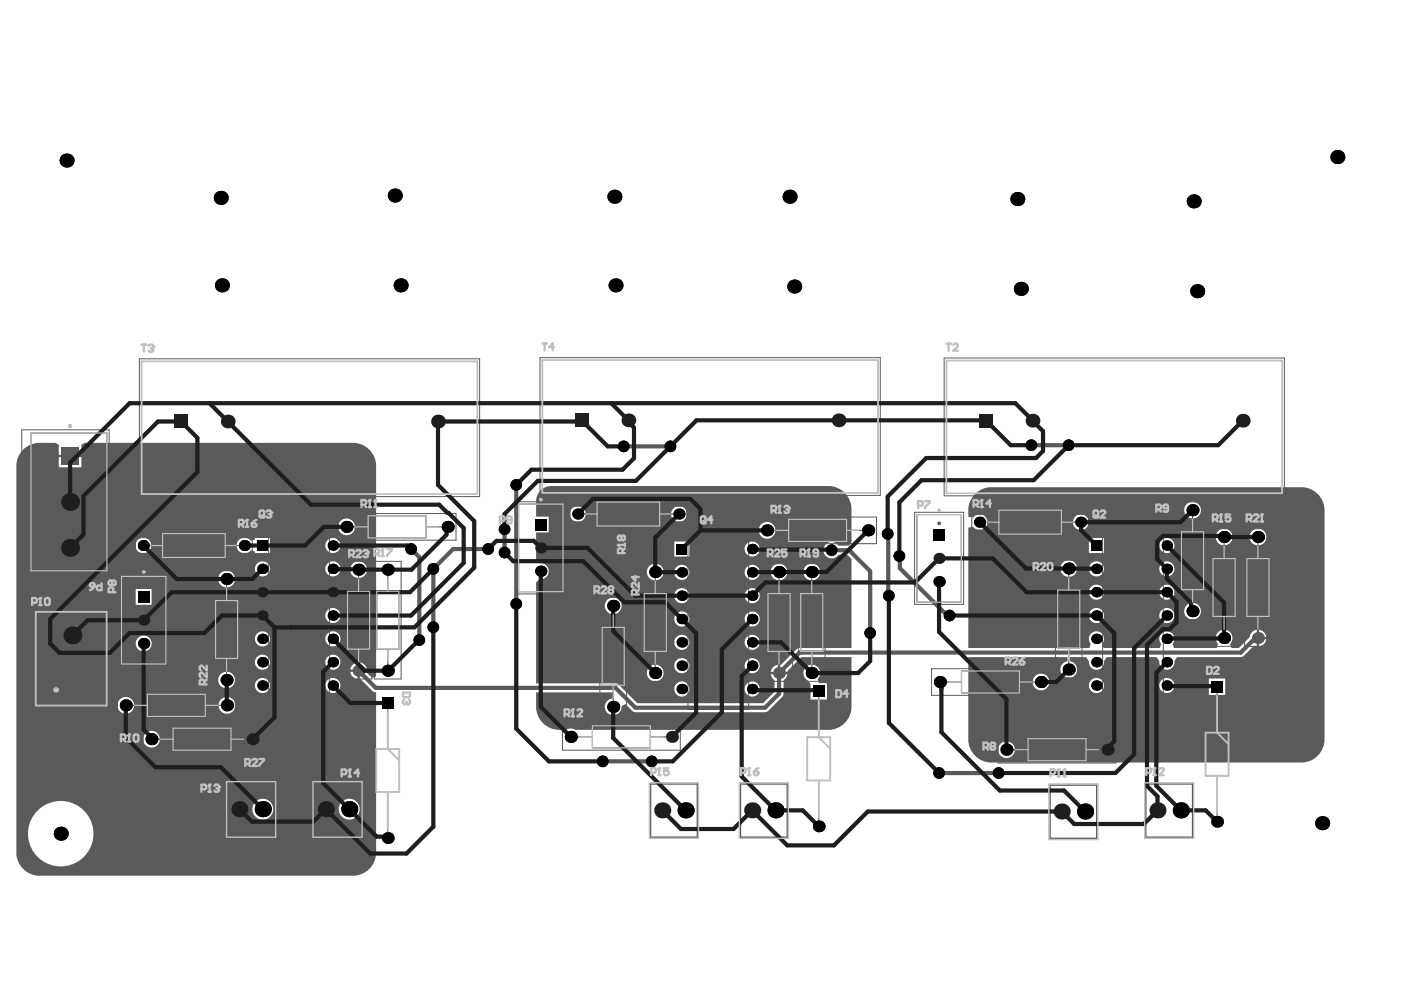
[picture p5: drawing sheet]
<svg xmlns="http://www.w3.org/2000/svg" width="297mm" height="210mm" viewBox="0 0 297 210" stroke-linecap="round" stroke-linejoin="round" font-family="sans-serif">
<path d="M7.3 129.4h15.6v20.5h-15.6z" fill="#5a5a5a"/>
<g fill="none" stroke="#5a5a5a" stroke-width=".21">
<path d="M29.6 76.1h72.1v29.2h-72.1zM114.5 75.8h72.1v29.2h-72.1zM200.2 75.9h72.1v29.2h-72.1zM4.6 91.1h18.5v31.5h-18.5zM28.7 114h5.3v-1.4h14.2v1.4h5.3v3.3h-5.3v1.4h-14.2v-1.4h-5.3zM57 111.3h12.8v38.4h-12.8zM59.4 111.3l-2.4 2.5M71.7 108.9h25v5.6h-25zM73.2 119h5.7v25h-5.7zM79.4 119h5.6v25h-5.6zM109.5 106.4h10.4v19.5h-10.4zM120.8 107.3h5.3v-1.3h14.2v1.3h5.3v3.3h-5.3v1.4h-14.2v-1.4h-5.3z"/>
<path d="M136.1 119.5h5.7v25h-5.7zM145.9 112.1h12.8v38.3h-12.8zM148.3 112.1l-2.4 2.4M160.9 109.6h24.9v5.7h-24.9zM162.3 119.5h5.7v25h-5.7zM169.3 119.5h5.6v25h-5.6zM193.9 108.6h10.4v19.6h-10.4zM206 109.1h5.3v-1.4h14.2v1.4h5.3v3.3h-5.3v1.3h-14.2v-1.3h-5.3zM223.8 118.8h5.6v24.9h-5.6zM233.8 111.3h12.8v38.4h-12.8zM236.3 111.3l-2.5 2.5M250 106.4h5.7v25h-5.7z"/>
<path d="M256.7 112.1h5.7v24.9h-5.7zM263.9 112.1h5.6v24.9h-5.6zM7.8 129.9h14.6v19.5h-14.6zM25.3 121.7h10.4v19.6h-10.4zM45.2 121h5.7v24.9h-5.7zM127.2 126.7h5.6v24.9h-5.6zM24.9 146.7h25v5.7h-25zM30.4 153.9h24.9v5.7h-24.9zM79.8 158.8h4.9v9.2h-4.9zM82.2 149.1v9.7l2.5 2.4M119.3 153.4h24.9v5.7h-24.9zM171.2 156.3h4.8v9.2h-4.8z"/>
<path d="M173.6 146.6v9.7l2.4 2.5M197.5 141.8h25v5.6h-25zM211.6 156.1h25v5.7h-25zM255.6 155.3h4.9v9.2h-4.9zM258 145.6v9.7l2.5 2.5M82.2 168v9.7M173.6 165.5v9.7M258 164.5v9.7"/>
</g>
<g fill="none" stroke="#5a5a5a" stroke-width=".25">
<path d="M6.6 91.8h16.1v29.2h-16.1zM31.6 115.7h2.9M34.5 113.1h13.2v5.1h-13.2zM47.7 115.7h3M73.5 111.7h4.6M78.1 109.4h12.2v4.6h-12.2zM90.3 111.7h4.6M110 106.9h9.4v18.5h-9.4zM123.7 109h2.9M126.6 106.5h13.3v5h-13.3zM139.9 109h2.9M162.6 112.4h4.6"/>
<path d="M167.2 110.1h12.3v4.7h-12.3zM179.5 112.4h4.6M194.4 109.1h9.4v18.6h-9.4zM208.9 110.7h2.9M211.8 108.2h13.2v5h-13.2zM225 110.7h3M250.5 112.7h4.7v12.3h-4.7zM252.8 108.2v4.5M257.2 118.4h4.7v12.3h-4.7zM259.5 113.9v4.5M264.4 118.4h4.6v12.3h-4.6zM266.7 113.9v4.5"/>
<path d="M25.8 122.2h9.4v18.6h-9.4zM45.7 127.3h4.7v12.3h-4.7zM48 122.8v4.5M48 139.6v4.6M73.7 125.4h4.7v12.2h-4.7zM76 120.8v4.6M76 137.6v4.6M79.9 125.4h4.7v12.2h-4.7zM82.2 120.8v4.6M82.2 137.6v4.6M127.7 133h4.7v12.3h-4.7zM130 128.5v4.5"/>
<path d="M136.6 125.9h4.7v12.2h-4.7zM138.9 121.3v4.6M138.9 138.1v4.6M162.8 125.9h4.7v12.2h-4.7zM165.2 121.3v4.6M165.2 138.1v4.6M169.8 125.9h4.6v12.2h-4.6zM172.1 121.3v4.6M172.1 138.1v4.6M224.3 125.1h4.6v12.3h-4.6zM226.6 120.5v4.6M226.6 137.4v4.6"/>
<path d="M252.8 125v4.6M259.5 130.7v4.6M266.7 130.7v4.6M26.7 149.6h4.6M31.3 147.2h12.2v4.7h-12.2zM32.1 156.7h4.6M36.7 154.4h12.3v4.7h-12.3zM43.5 149.6h4.6M49 156.7h4.6M121 156.2h4.6M125.6 153.9h12.3v4.7h-12.3zM130 145.3v4.6"/>
<path d="M137.9 156.2h4.6M199.3 144.6h4.6M203.9 142.3h12.2v4.6h-12.2zM213.4 159h4.6M216.1 144.6h4.6M218 156.6h12.3v4.7h-12.3zM230.3 159h4.5"/>
</g>
<path d="M48.3 166h9.9v11.3h-9.9zM66.6 166h9.9v11.3h-9.9zM137.9 166.2h9.9v11.3h-9.9zM157 166.2h9.9v11.3h-9.9zM222.6 166.5h9.9v11.3h-9.9zM242.9 166.2h9.9v11.3h-9.9z" fill="none" stroke="#5a5a5a" stroke-width=".3"/>
<g fill="none" stroke="#5a5a5a" stroke-width=".39">
<circle cx="14.9" cy="90.4" r=".2"/>
<circle cx="114.7" cy="108.7" r=".2"/>
<circle cx="199.1" cy="111" r=".2"/>
<circle cx="30.5" cy="124.1" r=".2"/>
</g>
<g fill="#5a5a5a">
<path d="M206.4 105.1a5 5 0 0 1 3.4-1.8h66.6a4.9 4.9 0 0 1 4.4 4.9v48.5a4.9 4.9 0 0 1-4.4 5h-66.6a4.9 4.9 0 0 1-4.5-5v-17.4h21l.1 .9a1.78 1.78 0 0 0-1.3 2.7 1.78 1.78 0 0 0 3 0 1.78 1.78 0 0 0-1.3-2.7l.1-.9h3.3a1.9 1.9 0 0 1 .8 1.7 1.61 1.61 0 0 0 1.9 1 1.61 1.61 0 0 0 1.2-1.8l.6-.9h10.4a1.9 1.9 0 0 1 .8 1.7 1.61 1.61 0 0 0 1.9 1 1.61 1.61 0 0 0 1.2-1.8l.6-.9 13.8-.1 2.5-2.3 .6 .1v-3.5a1.75 1.75 0 0 0-1.6 1.7l-2.2 2.2h-1.6l-.3-.9a1.78 1.78 0 0 0 0-2.5 1.78 1.78 0 0 0-2.5 0 1.78 1.78 0 0 0 0 2.5l-.4 .9h-9l-.3-.9a1.6 1.6 0 0 0-.1-2.2 1.6 1.6 0 0 0-2.2 0 1.6 1.6 0 0 0-.1 2.2l-.3 .9h-11.9l-.3-.9a1.6 1.6 0 0 0-.1-2.2 1.6 1.6 0 0 0-2.2 0 1.6 1.6 0 0 0-.1 2.2l-.3 .9h-25.7v-25.5l1.1-.2a1.68 1.68 0 0 0 2.4 .3 1.68 1.68 0 0 0 0-2.5 1.68 1.68 0 0 0-2.4 .2l-1-.1a5.3 5.3 0 0 1 1-4.5zM251.1 108.2a1.78 1.78 0 0 0 3.5 0 1.78 1.78 0 0 0-3.5 0zM227.5 110.7a1.68 1.68 0 0 0 3.3 0 1.68 1.68 0 0 0-3.3 0zM264.9 113.9a1.8 1.8 0 0 0 3.6 0 1.8 1.8 0 0 0-3.6 0zM257.7 113.9a1.8 1.8 0 0 0 3.6 0 1.8 1.8 0 0 0-3.6 0zM245.8 115.7a1.61 1.61 0 0 0 3.2 0 1.61 1.61 0 0 0-3.2 0zM230.9 114.1v3.2h3.2v-3.2zM245.8 120.6a1.61 1.61 0 0 0 3.2 0 1.61 1.61 0 0 0-3.2 0zM230.9 120.6a1.61 1.61 0 0 0 3.2 0 1.61 1.61 0 0 0-3.2 0zM224.8 120.5a1.8 1.8 0 0 0 3.6 0 1.8 1.8 0 0 0-3.6 0zM245.8 125.6a1.61 1.61 0 0 0 3.2 0 1.61 1.61 0 0 0-3.2 0zM230.9 125.6a1.61 1.61 0 0 0 3.2 0 1.61 1.61 0 0 0-3.2 0zM251.1 129.6a1.78 1.78 0 0 0 3.5 0 1.78 1.78 0 0 0-3.5 0zM245.8 130.5a1.61 1.61 0 0 0 3.2 0 1.61 1.61 0 0 0-3.2 0zM230.9 130.5a1.61 1.61 0 0 0 3.2 0 1.61 1.61 0 0 0-3.2 0zM267 133.5v1.5h1.5a1.78 1.78 0 0 0-1.5-1.5zM267 135.5v1.5a1.77 1.77 0 0 0 1.5-1.5zM218.9 144.6a1.8 1.8 0 0 0 3.6 0 1.8 1.8 0 0 0-3.6 0zM245.8 145.3a1.61 1.61 0 0 0 3.2 0 1.61 1.61 0 0 0-3.2 0zM230.9 145.3a1.61 1.61 0 0 0 3.2 0 1.61 1.61 0 0 0-3.2 0zM256.3 143.9v3.4h3.5v-3.4zM211.6 159a1.8 1.8 0 0 0 3.6 0 1.8 1.8 0 0 0-3.6 0z"/>
<path d="M114.4 104.2a3.2 3.2 0 0 1 2.2-1.1h59.5a4.9 4.9 0 0 1 4.4 4.9v6.9l-.5 .8h-2.2a1.74 1.74 0 0 0-2.6-.4 1.74 1.74 0 0 0 0 2.7 1.74 1.74 0 0 0 2.6-.4h1.8l.9 .9v18.9l-11.3 .1-3.6 3.5-.2-.1v1.6h1.5v-.2l3-3h10.6v10.5a4.9 4.9 0 0 1-4.4 4.9h-54.1a1.71 1.71 0 0 0-1.9 0 5.2 5.2 0 0 1-6.4-4.4v-3.5h16.2l.4 .5-.5 .8a1.78 1.78 0 0 0-1.6 2 1.78 1.78 0 0 0 2 1.6 1.78 1.78 0 0 0 1.6-2l.8-.4 1.4 1.4 .7 .3h27.5l.7-.3 3.2-3.3v-3.2a1.69 1.69 0 0 0 .8-1.2h-3.5a1.69 1.69 0 0 0 .8 1.2v2.5l-2.4 2.4h-26.7l-3.9-3.9-.7-.3h-16.8v-21.5l.7-.6a1.7 1.7 0 0 0 2-1.7 1.7 1.7 0 0 0-2-1.7l-.7-.6v-5.9h2.6v-3.4h-2.6v-3.6l.1-.6zM142.3 109a1.68 1.68 0 0 0 3.3 0 1.68 1.68 0 0 0-3.3 0zM120.8 109a1.7 1.7 0 0 0 3.4 0 1.7 1.7 0 0 0-3.4 0zM160.8 112.5a1.8 1.8 0 0 0 3.6 0 1.8 1.8 0 0 0-3.6 0zM157.9 116.4a1.61 1.61 0 0 0 3.2 0 1.61 1.61 0 0 0-3.2 0zM143 114.8v3.2h3.2v-3.2zM157.9 121.4a1.61 1.61 0 0 0 3.2 0 1.61 1.61 0 0 0-3.2 0zM142.9 121.4a1.65 1.65 0 0 0 3.3 0 1.65 1.65 0 0 0-3.3 0zM170.3 121.3a1.8 1.8 0 0 0 3.6 0 1.8 1.8 0 0 0-3.6 0zM163.4 121.3a1.8 1.8 0 0 0 3.6 0 1.8 1.8 0 0 0-3.6 0zM137.1 121.3a1.8 1.8 0 0 0 3.6 0 1.8 1.8 0 0 0-3.6 0zM157.9 126.3a1.61 1.61 0 0 0 3.2 0 1.61 1.61 0 0 0-3.2 0zM142.9 126.3a1.65 1.65 0 0 0 3.3 0 1.65 1.65 0 0 0-3.3 0zM128.2 128.5a1.8 1.8 0 0 0 3.6 0 1.8 1.8 0 0 0-3.6 0zM157.9 131.2a1.61 1.61 0 0 0 3.2 0 1.61 1.61 0 0 0-3.2 0zM142.9 131.2a1.65 1.65 0 0 0 3.3 0 1.65 1.65 0 0 0-3.3 0zM157.9 136.2a1.61 1.61 0 0 0 3.2 0 1.61 1.61 0 0 0-3.2 0zM142.9 136.2a1.65 1.65 0 0 0 3.3 0 1.65 1.65 0 0 0-3.3 0zM163.8 141.6l-.4 .9h1.5v-1.6l-.8 .4zM157.9 141.1a1.61 1.61 0 0 0 3.2 0 1.61 1.61 0 0 0-3.2 0zM142.9 141.1a1.65 1.65 0 0 0 3.3 0 1.65 1.65 0 0 0-3.3 0zM137.1 142.7a1.8 1.8 0 0 0 3.6 0 1.8 1.8 0 0 0-3.6 0zM157.9 146.1a1.61 1.61 0 0 0 3.2 0 1.61 1.61 0 0 0-3.2 0zM142.9 146.1a1.65 1.65 0 0 0 3.3 0 1.65 1.65 0 0 0-3.3 0zM170.7 141.6a1.76 1.76 0 0 0 .5 2.6l.7 .9v3.2h3.4v-3.5h-1.6l-.3-.8a1.78 1.78 0 0 0-.1-2.6 1.78 1.78 0 0 0-2.6 .2z"/>
<path d="M4.6 95.7a5 5 0 0 1 3.3-1.8h3.8l.8 .4v2.1h4.8v-2.1l.7-.4h57.3a4.9 4.9 0 0 1 4.4 4.9v44.6l-.8 .3-1.1-1.1v-.1h-1.5v1.5l.1-.1 2.6 2.6 .7 .3v33.9a4.9 4.9 0 0 1-4.4 5h-67.4a4.9 4.9 0 0 1-4.4-5v-81.9a4.7 4.7 0 0 1 1.1-3.1zM15.1 96.9v2.2h2.2v-2.2zM12.5 96.9v2.2h2.1v-2.2zM71.7 111.7a1.8 1.8 0 0 0 3.6 0 1.8 1.8 0 0 0-3.6 0zM69 115.7a1.61 1.61 0 0 0 3.2 0 1.61 1.61 0 0 0-3.2 0zM50.5 114.6a1.68 1.68 0 0 0 .3 2.4 1.68 1.68 0 0 0 2.4-.3l.9 .2v.4h3.2v-3.2h-3.2v.3l-.9 .2a1.68 1.68 0 0 0-2.7 0zM28.7 115.7a1.7 1.7 0 0 0 3.4 0 1.7 1.7 0 0 0-3.4 0zM69 120.6a1.61 1.61 0 0 0 3.2 0 1.61 1.61 0 0 0-3.2 0zM54 120.6a1.65 1.65 0 0 0 3.3 0 1.65 1.65 0 0 0-3.3 0zM74.2 120.8a1.8 1.8 0 0 0 3.6 0 1.8 1.8 0 0 0-3.6 0zM46.3 122.8a1.78 1.78 0 0 0 3.5 0 1.78 1.78 0 0 0-3.5 0zM28.8 124.9v3.3h3.3v-3.3zM69 130.5a1.61 1.61 0 0 0 3.2 0 1.61 1.61 0 0 0-3.2 0zM69 135.5a1.61 1.61 0 0 0 3.2 0 1.61 1.61 0 0 0-3.2 0zM54 135.5a1.65 1.65 0 0 0 3.3 0 1.65 1.65 0 0 0-3.3 0zM28.8 136.4a1.7 1.7 0 0 0 3.4 0 1.7 1.7 0 0 0-3.4 0zM76.3 140.4v1.6h1.5a1.78 1.78 0 0 0-1.5-1.6zM74.9 140.8l-.3 .3-.3 .9h1.5v-1.6zM69 140.4a1.61 1.61 0 0 0 3.2 0 1.61 1.61 0 0 0-3.2 0zM54 140.4a1.65 1.65 0 0 0 3.3 0 1.65 1.65 0 0 0-3.3 0zM74.3 142.5a1.78 1.78 0 0 0 1.5 1.5v-1.5zM15.6 142.2v2.2h2.2a2.38 2.38 0 0 0-2.2-2.2zM13.4 143.1l-.4 1.3h2.1v-2.2a2.35 2.35 0 0 0-1.7 .9zM46.3 144.2a1.78 1.78 0 0 0 3.5 0 1.78 1.78 0 0 0-3.5 0zM69 145.3a1.61 1.61 0 0 0 3.2 0 1.61 1.61 0 0 0-3.2 0zM54 145.3a1.65 1.65 0 0 0 3.3 0 1.65 1.65 0 0 0-3.3 0zM15.6 144.9v2.1a2.38 2.38 0 0 0 2.2-2.1zM13 144.9a2.38 2.38 0 0 0 2.1 2.1v-2.1zM46.3 149.6a1.8 1.8 0 0 0 3.6 0 1.8 1.8 0 0 0-3.6 0zM24.9 149.6a1.8 1.8 0 0 0 3.6 0 1.8 1.8 0 0 0-3.6 0zM30.3 156.7a1.8 1.8 0 0 0 3.6 0 1.8 1.8 0 0 0-3.6 0zM71.8 171.6a2.25 2.25 0 0 0 4.5 0 2.25 2.25 0 0 0-4.5 0zM53.5 171.6a2.22 2.22 0 0 0 4.4 0 2.22 2.22 0 0 0-4.4 0zM5.9 176.8a7 7 0 0 0 13.9 0 7 7 0 0 0-13.9 0z"/>
</g>
<path d="M132.2 94.6h9.9M218.7 94.4h7.9M87.2 116.4l1.7 1.7v17.6M103.5 116.4h-7.4l-4.2 4.2v12.4M107 112.2v4.9M109.5 102.8v25.2M176.3 116.7h3.7l4.5 4.4v13.1M188.2 113.2l.1 .1v12.9l.2 .1M190.7 117.9l.1 2.6 10 10M266.7 135.3h-.4l-3.2 3.1h-93.6l-4.3 4.3v4.4l-3 2.9h-27.5l-4.2-4.2h-50.8l-3.7-3.6M127.8 161.4h10.4M199.1 163.9h12.6" fill="none" stroke="#5a5a5a" stroke-width=".89"/>
<g fill="#000">
<circle cx="14.1" cy="34" r="1.48"/>
<circle cx="283.5" cy="33.3" r="1.48"/>
<circle cx="46.8" cy="42" r="1.48"/>
<circle cx="83.7" cy="41.5" r="1.48"/>
<circle cx="130.3" cy="41.7" r="1.48"/>
<circle cx="167.4" cy="41.7" r="1.48"/>
<circle cx="215.7" cy="42.2" r="1.48"/>
<circle cx="253.1" cy="42.7" r="1.48"/>
<circle cx="47.1" cy="60.5" r="1.48"/>
<circle cx="84.9" cy="60.5" r="1.48"/>
<circle cx="130.5" cy="60.5" r="1.48"/>
<circle cx="168.4" cy="60.8" r="1.48"/>
<circle cx="216.4" cy="61.2" r="1.48"/>
<circle cx="253.8" cy="61.7" r="1.48"/>
<circle cx="132.2" cy="94.6" r="1.24"/>
<circle cx="142.1" cy="94.6" r="1.24"/>
<circle cx="218.7" cy="94.4" r="1.24"/>
<circle cx="226.6" cy="94.4" r="1.24"/>
<circle cx="30.4" cy="115.7" r="1.17"/>
<circle cx="51.8" cy="115.7" r="1.17"/>
<circle cx="70.6" cy="115.7" r="1.1"/>
<circle cx="73.5" cy="111.7" r="1.27"/>
<circle cx="87.2" cy="116.4" r="1.24"/>
<circle cx="94.9" cy="111.7" r="1.27"/>
<circle cx="103.5" cy="116.4" r="1.24"/>
<circle cx="107" cy="112.2" r="1.24"/>
<circle cx="107" cy="117.1" r="1.24"/>
<circle cx="109.5" cy="102.8" r="1.24"/>
<circle cx="122.5" cy="109" r="1.17"/>
<circle cx="144" cy="109" r="1.17"/>
<circle cx="159.5" cy="116.4" r="1.1"/>
<circle cx="162.6" cy="112.4" r="1.27"/>
<circle cx="176.3" cy="116.7" r="1.24"/>
<circle cx="184.1" cy="112.4" r="1.27"/>
<circle cx="188.2" cy="113.2" r="1.24"/>
<circle cx="190.7" cy="117.9" r="1.24"/>
<circle cx="207.7" cy="110.7" r="1.17"/>
<circle cx="229.1" cy="110.7" r="1.17"/>
<circle cx="247.4" cy="115.7" r="1.1"/>
<circle cx="252.8" cy="108.2" r="1.27"/>
<circle cx="259.5" cy="113.9" r="1.27"/>
<circle cx="266.7" cy="113.9" r="1.27"/>
<circle cx="30.5" cy="136.4" r="1.19"/>
<circle cx="48" cy="122.8" r="1.27"/>
<circle cx="55.7" cy="120.6" r="1.1"/>
<circle cx="55.7" cy="135.5" r="1.1"/>
<circle cx="70.6" cy="135.5" r="1.1"/>
<circle cx="70.6" cy="120.6" r="1.1"/>
<circle cx="70.6" cy="130.5" r="1.1"/>
<circle cx="76" cy="120.8" r="1.27"/>
<circle cx="82.2" cy="120.8" r="1.27"/>
<circle cx="88.9" cy="135.7" r="1.24"/>
<circle cx="91.9" cy="133" r="1.24"/>
<circle cx="91.9" cy="120.6" r="1.24"/>
<circle cx="109.5" cy="128" r="1.24"/>
<circle cx="114.7" cy="121.1" r="1.19"/>
<circle cx="130" cy="128.5" r="1.27"/>
<circle cx="138.9" cy="121.3" r="1.27"/>
<circle cx="144.6" cy="136.2" r="1.1"/>
<circle cx="144.6" cy="131.2" r="1.1"/>
<circle cx="144.6" cy="121.4" r="1.1"/>
<circle cx="144.6" cy="126.3" r="1.1"/>
<circle cx="159.5" cy="136.2" r="1.1"/>
<circle cx="159.5" cy="131.2" r="1.1"/>
<circle cx="159.5" cy="121.4" r="1.1"/>
<circle cx="159.5" cy="126.3" r="1.1"/>
<circle cx="165.2" cy="121.3" r="1.27"/>
<circle cx="172.1" cy="121.3" r="1.27"/>
<circle cx="184.5" cy="134.2" r="1.24"/>
<circle cx="188.5" cy="126.3" r="1.24"/>
<circle cx="199.1" cy="123.3" r="1.19"/>
<circle cx="201.3" cy="130.5" r="1.24"/>
<circle cx="226.6" cy="120.5" r="1.27"/>
<circle cx="232.5" cy="125.6" r="1.1"/>
<circle cx="232.5" cy="135.5" r="1.1"/>
<circle cx="232.5" cy="130.5" r="1.1"/>
<circle cx="232.5" cy="120.6" r="1.1"/>
<circle cx="247.4" cy="125.6" r="1.1"/>
<circle cx="247.4" cy="130.5" r="1.1"/>
<circle cx="247.4" cy="120.6" r="1.1"/>
<circle cx="247.4" cy="135.5" r="1.1"/>
<circle cx="252.8" cy="129.6" r="1.27"/>
<circle cx="259.5" cy="135.3" r="1.27"/>
<circle cx="26.7" cy="149.6" r="1.27"/>
<circle cx="32.1" cy="156.7" r="1.27"/>
<circle cx="48" cy="144.2" r="1.27"/>
<circle cx="48.1" cy="149.6" r="1.27"/>
<circle cx="55.7" cy="140.4" r="1.1"/>
<circle cx="55.7" cy="145.3" r="1.1"/>
<circle cx="70.6" cy="145.3" r="1.1"/>
<circle cx="70.6" cy="140.4" r="1.1"/>
<circle cx="82.2" cy="142.2" r="1.27"/>
<circle cx="121" cy="156.2" r="1.27"/>
<circle cx="130" cy="149.9" r="1.27"/>
<circle cx="138.9" cy="142.7" r="1.27"/>
<circle cx="144.6" cy="146.1" r="1.1"/>
<circle cx="144.6" cy="141.1" r="1.1"/>
<circle cx="159.5" cy="146.1" r="1.1"/>
<circle cx="159.5" cy="141.1" r="1.1"/>
<circle cx="172.1" cy="142.7" r="1.27"/>
<circle cx="199.3" cy="144.6" r="1.27"/>
<circle cx="213.4" cy="159" r="1.27"/>
<circle cx="220.7" cy="144.6" r="1.27"/>
<circle cx="226.6" cy="142" r="1.27"/>
<circle cx="232.5" cy="140.4" r="1.1"/>
<circle cx="232.5" cy="145.3" r="1.1"/>
<circle cx="247.4" cy="140.4" r="1.1"/>
<circle cx="247.4" cy="145.3" r="1.1"/>
<circle cx="12.9" cy="176.8" r="1.48"/>
<circle cx="55.7" cy="171.6" r="1.71"/>
<circle cx="74" cy="171.6" r="1.71"/>
<circle cx="82.2" cy="177.7" r="1.24"/>
<circle cx="127.8" cy="161.4" r="1.24"/>
<circle cx="138.2" cy="161.4" r="1.24"/>
<circle cx="145.4" cy="171.8" r="1.71"/>
<circle cx="164.4" cy="171.8" r="1.71"/>
<circle cx="173.6" cy="175.2" r="1.24"/>
<circle cx="199.1" cy="163.9" r="1.24"/>
<circle cx="211.7" cy="163.9" r="1.24"/>
<circle cx="230.1" cy="172.1" r="1.71"/>
<circle cx="250.4" cy="171.8" r="1.71"/>
<circle cx="258" cy="174.2" r="1.24"/>
<circle cx="280.3" cy="174.5" r="1.48"/>
</g>
<g fill="#000">
<path d="M54.6 114.6h2.2v2.2h-2.2z" fill-rule="evenodd"/>
<path d="M113.5 110h2.3v2.4h-2.3z" fill-rule="evenodd"/>
<path d="M143.5 115.3h2.2v2.2h-2.2z" fill-rule="evenodd"/>
<path d="M197.9 112.3h2.4v2.3h-2.4z" fill-rule="evenodd"/>
<path d="M231.4 114.6h2.2v2.2h-2.2z" fill-rule="evenodd"/>
<path d="M29.3 125.4h2.3v2.3h-2.3z" fill-rule="evenodd"/>
<path d="M81 147.8h2.5v2.5h-2.5z" fill-rule="evenodd"/>
<path d="M172.4 145.3h2.4v2.5h-2.4z" fill-rule="evenodd"/>
<path d="M256.8 144.4h2.5v2.4h-2.5z" fill-rule="evenodd"/>
</g>
<g fill="#5a5a5a">
<circle cx="76" cy="142.2" r="1.27"/>
<circle cx="165.2" cy="142.7" r="1.27"/>
<circle cx="266.7" cy="135.3" r="1.27"/>
<circle cx="15.4" cy="144.6" r="1.9"/>
</g>
<path d="M13 94.8h3.8v3.8h-3.8z" fill-rule="evenodd" fill="#5a5a5a"/>
<g fill="none" stroke="#1e1e1e" stroke-width=".89">
<path d="M44.4 85.5l21.6 21.5h27.1l1.7 1.7h.3l3.2 3.3v7.3l-11.2 11.2h-16.5M129.6 85.5l3.6 3.6v.4l1.2 1.2v6.5l-2.4 2.4h-19.3l-3.2 3.2M132.2 94.6h-3.3l-5.6-5.5-.2 .3h-30.2v13.4l7.6 7.7v9.9l-12.6 12.6h-29.7M218.2 94.4h-3.9l-5.3-5.3h-61.3l-12.9 12.9h-20.8l-7 7v3.2M218.9 89.1l-3.6-3.6h-187.8l-12.6 12.6v8.3M218.9 89.2l2.2 2.2v4.2l-1.4 1.5h-23.3l-8.2 8.2v7.9M263.5 89.2l-5.2 5.2h-31.7l-7.4 7.4h-23.8l-4.7 4.7v11.4M14.9 116.2l2.8-2.9v-8.1l15.8-15.8h4.9l3.5 3.4v7.3l-31.3 31.1v5.2l2 2h10.7l4.2-4.2h15.8l3.8-3.7h8.6l2.5 2.5M30.4 115.7l7.1 7.1h16l2.2-2.2M70.6 115.7h15.8l.8 .7M73.5 111.7h-4.9l-3.9 4h-12.9M94.9 111.7l-.2 .3v1.4l-7.5 7.4h-11.2l-5.4-.2"/>
<path d="M103.5 116.4l1.7-1.7h8l1.5 1.5h9.9l10.1 10.1h24.8l2.8-2.8h31.7l5.1-5.1h11.4l7.2 7.2h29.7l2 2v4.3l-1.5 1.5h-1.4l-3.3 3.4v29.8l2.2 2.2v3l-2.9 2.9h-14.7l-2.7-2.6h-41.1l-7.2 7.1h-9.9l-7.4-7.4-4 4h-11.1l-4-4M107 117.1l1.8 1.9h14.9l8.7 8.7h8.6l6.6 6.6v16.8l-5.1 5.1M122.5 109l3.2-3.2h20.7l2.1 2.1v4.5M144 109l-5.1 5v7.3h5.6M148.5 112.4h14.1M148.5 112.4l-3.9 4M159.5 116.4l.1 .1h16.6l.1 .2M184.1 112.4l-8.9 8.9-15.7 .1M207.7 110.7l9.8 9.8 15 .1M247.4 115.7l12.1 12.1-.1 7.6-12 .1M252.8 108.2l-2.5 2.5h-21.2l.1 1.7 3.3 3.3M266.7 113.9h-7.2l-.2-.3h-12.8l-1.2 1.2v3.8l2.1 2v2.1l5.1 5.1v1.5l.3 .3"/>
<path d="M30.5 136.4v18.3l1.6 1.6v.4M58.2 133v19.1l-4.6 4.6M70.6 135.5l6.7 6.7h5l6.6-6.5M91.9 120.6l-5 5h-50.5l-5.9 5.9h-11.9l-3.2 3.2M91.9 133v42.3l-5.7 5.7h-7.7l-9.4-9.4-2.7 2.6h-13l-2.6-2.6M109.5 128v26.5l6.9 6.9h11.4M114.7 121.1v28.8l6.3 6.3M130 128.5v5.3l8.9 8.9M144.5 121.3l.1 .1M159.5 131.2l-6.5 6.5v13.3l-10.4 10.4h-4.4M159.8 126l.1 .1M184.5 134.2v6l-2.6 2.5h-9.8l-6.5-6.5h-6.1"/>
<path d="M188.5 126.3v27l10.6 10.6M199.1 123.3v10.7l14.3 14.3v10.7M201.3 130.5h31.2l3.7 3.7v23l-1.4 1.4v.4M247.4 130.5l-6.9 6.9v22.5l-4 4h-24.8M26.7 149.6v6.8l6.2 6.3h13.9l8.9 8.9M48 144.2l.1 5.4M70.6 145.3l3.7 3.8h7.9M70.6 140.4l-2.1 2v23.7l11.4 11.3h2l.3 .3M130 149.9v6.6l15.4 15.3M159.5 141.1l-2.2 2.3v21.2l7.1 7.2h5.8l3.4 3.4M159.5 146.1l.2 .2h13.6l.3 .3M199.3 144.6l.3 .3v10.3l12.4 12.4h13.6l4.5 4.5"/>
<path d="M199.6 145.9v.1M226.6 142l-2.7 2.6h-3.2M247.4 145.3l.1 .2h10.4l.1 .1M247.4 140.4l-2.2 2.2v24l5.2 5.2h5.2l2.4 2.4"/>
</g>
<g fill="#000">
<circle cx="14.1" cy="34" r="1.48"/>
<circle cx="283.5" cy="33.3" r="1.48"/>
<circle cx="46.8" cy="42" r="1.48"/>
<circle cx="83.7" cy="41.5" r="1.48"/>
<circle cx="130.3" cy="41.7" r="1.48"/>
<circle cx="167.4" cy="41.7" r="1.48"/>
<circle cx="215.7" cy="42.2" r="1.48"/>
<circle cx="253.1" cy="42.7" r="1.48"/>
<circle cx="47.1" cy="60.5" r="1.48"/>
<circle cx="84.9" cy="60.5" r="1.48"/>
<circle cx="130.5" cy="60.5" r="1.48"/>
<circle cx="168.4" cy="60.8" r="1.48"/>
<circle cx="216.4" cy="61.2" r="1.48"/>
<circle cx="253.8" cy="61.7" r="1.48"/>
<circle cx="132.2" cy="94.6" r="1.24"/>
<circle cx="142.1" cy="94.6" r="1.24"/>
<circle cx="218.7" cy="94.4" r="1.24"/>
<circle cx="226.6" cy="94.4" r="1.24"/>
<circle cx="30.4" cy="115.7" r="1.17"/>
<circle cx="51.8" cy="115.7" r="1.17"/>
<circle cx="70.6" cy="115.7" r="1.1"/>
<circle cx="73.5" cy="111.7" r="1.27"/>
<circle cx="87.2" cy="116.4" r="1.24"/>
<circle cx="94.9" cy="111.7" r="1.27"/>
<circle cx="103.5" cy="116.4" r="1.24"/>
<circle cx="107" cy="112.2" r="1.24"/>
<circle cx="107" cy="117.1" r="1.24"/>
<circle cx="109.5" cy="102.8" r="1.24"/>
<circle cx="122.5" cy="109" r="1.17"/>
<circle cx="144" cy="109" r="1.17"/>
<circle cx="159.5" cy="116.4" r="1.1"/>
<circle cx="162.6" cy="112.4" r="1.27"/>
<circle cx="176.3" cy="116.7" r="1.24"/>
<circle cx="184.1" cy="112.4" r="1.27"/>
<circle cx="188.2" cy="113.2" r="1.24"/>
<circle cx="190.7" cy="117.9" r="1.24"/>
<circle cx="207.7" cy="110.7" r="1.17"/>
<circle cx="229.1" cy="110.7" r="1.17"/>
<circle cx="247.4" cy="115.7" r="1.1"/>
<circle cx="252.8" cy="108.2" r="1.27"/>
<circle cx="259.5" cy="113.9" r="1.27"/>
<circle cx="266.7" cy="113.9" r="1.27"/>
<circle cx="30.5" cy="136.4" r="1.19"/>
<circle cx="48" cy="122.8" r="1.27"/>
<circle cx="55.7" cy="120.6" r="1.1"/>
<circle cx="55.7" cy="135.5" r="1.1"/>
<circle cx="70.6" cy="135.5" r="1.1"/>
<circle cx="70.6" cy="120.6" r="1.1"/>
<circle cx="70.6" cy="130.5" r="1.1"/>
<circle cx="76" cy="120.8" r="1.27"/>
<circle cx="82.2" cy="120.8" r="1.27"/>
<circle cx="88.9" cy="135.7" r="1.24"/>
<circle cx="91.9" cy="133" r="1.24"/>
<circle cx="91.9" cy="120.6" r="1.24"/>
<circle cx="109.5" cy="128" r="1.24"/>
<circle cx="114.7" cy="121.1" r="1.19"/>
<circle cx="130" cy="128.5" r="1.27"/>
<circle cx="138.9" cy="121.3" r="1.27"/>
<circle cx="144.6" cy="136.2" r="1.1"/>
<circle cx="144.6" cy="131.2" r="1.1"/>
<circle cx="144.6" cy="121.4" r="1.1"/>
<circle cx="144.6" cy="126.3" r="1.1"/>
<circle cx="159.5" cy="136.2" r="1.1"/>
<circle cx="159.5" cy="131.2" r="1.1"/>
<circle cx="159.5" cy="121.4" r="1.1"/>
<circle cx="159.5" cy="126.3" r="1.1"/>
<circle cx="165.2" cy="121.3" r="1.27"/>
<circle cx="172.1" cy="121.3" r="1.27"/>
<circle cx="184.5" cy="134.2" r="1.24"/>
<circle cx="188.5" cy="126.3" r="1.24"/>
<circle cx="199.1" cy="123.3" r="1.19"/>
<circle cx="201.3" cy="130.5" r="1.24"/>
<circle cx="226.6" cy="120.5" r="1.27"/>
<circle cx="232.5" cy="125.6" r="1.1"/>
<circle cx="232.5" cy="135.5" r="1.1"/>
<circle cx="232.5" cy="130.5" r="1.1"/>
<circle cx="232.5" cy="120.6" r="1.1"/>
<circle cx="247.4" cy="125.6" r="1.1"/>
<circle cx="247.4" cy="130.5" r="1.1"/>
<circle cx="247.4" cy="120.6" r="1.1"/>
<circle cx="247.4" cy="135.5" r="1.1"/>
<circle cx="252.8" cy="129.6" r="1.27"/>
<circle cx="259.5" cy="135.3" r="1.27"/>
<circle cx="26.7" cy="149.6" r="1.27"/>
<circle cx="32.1" cy="156.7" r="1.27"/>
<circle cx="48" cy="144.2" r="1.27"/>
<circle cx="48.1" cy="149.6" r="1.27"/>
<circle cx="55.7" cy="140.4" r="1.1"/>
<circle cx="55.7" cy="145.3" r="1.1"/>
<circle cx="70.6" cy="145.3" r="1.1"/>
<circle cx="70.6" cy="140.4" r="1.1"/>
<circle cx="82.2" cy="142.2" r="1.27"/>
<circle cx="121" cy="156.2" r="1.27"/>
<circle cx="130" cy="149.9" r="1.27"/>
<circle cx="138.9" cy="142.7" r="1.27"/>
<circle cx="144.6" cy="146.1" r="1.1"/>
<circle cx="144.6" cy="141.1" r="1.1"/>
<circle cx="159.5" cy="146.1" r="1.1"/>
<circle cx="159.5" cy="141.1" r="1.1"/>
<circle cx="172.1" cy="142.7" r="1.27"/>
<circle cx="199.3" cy="144.6" r="1.27"/>
<circle cx="213.4" cy="159" r="1.27"/>
<circle cx="220.7" cy="144.6" r="1.27"/>
<circle cx="226.6" cy="142" r="1.27"/>
<circle cx="232.5" cy="140.4" r="1.1"/>
<circle cx="232.5" cy="145.3" r="1.1"/>
<circle cx="247.4" cy="140.4" r="1.1"/>
<circle cx="247.4" cy="145.3" r="1.1"/>
<circle cx="12.9" cy="176.8" r="1.48"/>
<circle cx="55.7" cy="171.6" r="1.71"/>
<circle cx="74" cy="171.6" r="1.71"/>
<circle cx="82.2" cy="177.7" r="1.24"/>
<circle cx="127.8" cy="161.4" r="1.24"/>
<circle cx="138.2" cy="161.4" r="1.24"/>
<circle cx="145.4" cy="171.8" r="1.71"/>
<circle cx="164.4" cy="171.8" r="1.71"/>
<circle cx="173.6" cy="175.2" r="1.24"/>
<circle cx="199.1" cy="163.9" r="1.24"/>
<circle cx="211.7" cy="163.9" r="1.24"/>
<circle cx="230.1" cy="172.1" r="1.71"/>
<circle cx="250.4" cy="171.8" r="1.71"/>
<circle cx="258" cy="174.2" r="1.24"/>
<circle cx="280.3" cy="174.5" r="1.48"/>
</g>
<g fill="#000">
<path d="M54.6 114.6h2.2v2.2h-2.2z" fill-rule="evenodd"/>
<path d="M113.5 110h2.3v2.4h-2.3z" fill-rule="evenodd"/>
<path d="M143.5 115.3h2.2v2.2h-2.2z" fill-rule="evenodd"/>
<path d="M197.9 112.3h2.4v2.3h-2.4z" fill-rule="evenodd"/>
<path d="M231.4 114.6h2.2v2.2h-2.2z" fill-rule="evenodd"/>
<path d="M29.3 125.4h2.3v2.3h-2.3z" fill-rule="evenodd"/>
<path d="M81 147.8h2.5v2.5h-2.5z" fill-rule="evenodd"/>
<path d="M172.4 145.3h2.4v2.5h-2.4z" fill-rule="evenodd"/>
<path d="M256.8 144.4h2.5v2.4h-2.5z" fill-rule="evenodd"/>
</g>
<g fill="#1e1e1e">
<circle cx="234.8" cy="159" r="1.27"/>
<circle cx="245.4" cy="171.8" r="1.71"/>
<circle cx="225.1" cy="172.1" r="1.71"/>
<circle cx="199.1" cy="118.4" r="1.19"/>
<circle cx="70.6" cy="125.6" r="1.1"/>
<circle cx="55.7" cy="130.5" r="1.1"/>
<circle cx="55.7" cy="125.6" r="1.1"/>
<circle cx="142.5" cy="156.2" r="1.27"/>
<circle cx="159.5" cy="171.8" r="1.71"/>
<circle cx="140.4" cy="171.8" r="1.71"/>
<circle cx="50.8" cy="171.6" r="1.71"/>
<circle cx="69.1" cy="171.6" r="1.71"/>
<circle cx="30.5" cy="131.5" r="1.19"/>
<circle cx="15.4" cy="134.7" r="1.9"/>
<circle cx="53.6" cy="156.7" r="1.27"/>
<circle cx="263.5" cy="89.2" r="1.46"/>
<circle cx="218.9" cy="89.2" r="1.46"/>
<circle cx="177.8" cy="89.1" r="1.46"/>
<circle cx="133.2" cy="89.1" r="1.46"/>
<circle cx="114.7" cy="116.2" r="1.19"/>
<circle cx="92.9" cy="89.4" r="1.46"/>
<circle cx="48.3" cy="89.4" r="1.46"/>
<circle cx="14.9" cy="116.2" r="1.9"/>
<circle cx="14.9" cy="106.4" r="1.9"/>
</g>
<g fill="#1e1e1e">
<path d="M207.5 87.7h3v3h-3z" fill-rule="evenodd"/>
<path d="M121.9 87.7h2.9v2.9h-2.9z" fill-rule="evenodd"/>
<path d="M36.9 87.9h2.9v2.9h-2.9z" fill-rule="evenodd"/>
</g>
<g fill="none" stroke="#c0c0c0" stroke-width=".25">
<path d="M6.6 91.8h16.1v29.2h-16.1zM32.2 115.7h2.3M34.5 113.1h13.2v5.1h-13.2zM47.7 115.7h2.3M75.4 111.7h2.7M78.1 109.4h12.2v4.6h-12.2zM90.3 111.7h2.7M110 106.9h9.4v18.5h-9.4zM124.3 109h2.3M126.6 106.5h13.3v5h-13.3zM139.9 109h2.3M164.5 112.4h2.7"/>
<path d="M167.2 110.1h12.3v4.7h-12.3zM179.5 112.4h2.7M194.4 109.1h9.4v18.6h-9.4zM209.5 110.7h2.3M211.8 108.2h13.2v5h-13.2zM225 110.7h2.3M250.5 112.7h4.7v12.3h-4.7zM252.8 110.1v2.6M257.2 118.4h4.7v12.3h-4.7zM259.5 115.8v2.6M264.4 118.4h4.6v12.3h-4.6zM266.7 115.8v2.6"/>
<path d="M25.8 122.2h9.4v18.6h-9.4zM45.7 127.3h4.7v12.3h-4.7zM48 124.7v2.6M48 139.6v2.7M73.7 125.4h4.7v12.2h-4.7zM76 122.7v2.7M76 137.6v2.7M79.9 125.4h4.7v12.2h-4.7zM82.2 122.7v2.7M82.2 137.6v2.7M127.7 133h4.7v12.3h-4.7zM130 130.3v2.7"/>
<path d="M136.6 125.9h4.7v12.2h-4.7zM138.9 123.2v2.7M138.9 138.1v2.7M162.8 125.9h4.7v12.2h-4.7zM165.2 123.2v2.7M165.2 138.1v2.7M169.8 125.9h4.6v12.2h-4.6zM172.1 123.2v2.7M172.1 138.1v2.7M224.3 125.1h4.6v12.3h-4.6zM226.6 122.4v2.7M226.6 137.4v2.7"/>
<path d="M252.8 125v2.7M259.5 130.7v2.7M266.7 130.7v2.7M28.6 149.6h2.7M31.3 147.2h12.2v4.7h-12.2zM34 156.7h2.7M36.7 154.4h12.3v4.7h-12.3zM43.5 149.6h2.7M49 156.7h2.7M122.9 156.2h2.7M125.6 153.9h12.3v4.7h-12.3zM130 145.3v2.7"/>
<path d="M137.9 156.2h2.7M201.2 144.6h2.7M203.9 142.3h12.2v4.6h-12.2zM215.3 159h2.7M216.1 144.6h2.7M218 156.6h12.3v4.7h-12.3zM230.3 159h2.6"/>
</g>
<g fill="none" stroke="#c0c0c0" stroke-width=".39">
<path d="M30 76.6h71.2v28.2h-71.2zM115 76.4h71.2v28.1h-71.2zM200.7 76.4h71.1v28.2h-71.1zM7.6 129.7h15v19.9h-15zM79.8 158.8h4.9v9.2h-4.9zM82.2 151v7.8l2.5 2.4M171.2 156.3h4.8v9.2h-4.8zM173.6 148.5v7.8l2.4 2.5M255.6 155.3h4.9v9.2h-4.9zM258 147.5v7.8l2.5 2.5M82.2 168v7.8M173.6 165.5v7.8"/>
<path d="M258 164.5v7.8"/>
</g>
<path d="M48 165.7h10.4v11.8h-10.4zM66.4 165.7h10.4v11.8h-10.4zM137.7 166h10.4v11.8h-10.4zM156.8 166h10.4v11.8h-10.4zM222.4 166.2h10.4v11.8h-10.4zM242.7 166h10.4v11.8h-10.4z" fill="none" stroke="#c0c0c0" stroke-width=".3"/>
<path d="M55 108.5l.3-.3h.5l.2 .3v1l-.2 .2h-.5l-.3-.2zM55.5 109.2l.5 .5M56.5 108.5l.3-.3h.5l.2 .3v.2" fill="none" stroke="#c0c0c0" stroke-width=".49"/>
<circle cx="57.5" cy="108.7" r=".25" fill="#c0c0c0"/>
<path d="M30 73.1h1M30.5 73.1v1.5M31.5 73.3l.2-.2h.5l.3 .2v.3M115 72.8h.9M115.4 72.8v1.5M117.4 73.6h-1l.8-.8v1.5M57 109h.3M57.3 109l.2 .2v.3l-.2 .2h-.5l-.3-.2M57.5 108.7l-.2 .3" fill="none" stroke="#c0c0c0" stroke-width=".49"/>
<circle cx="32.5" cy="73.6" r=".25" fill="#c0c0c0"/>
<g fill="none" stroke="#c0c0c0" stroke-width=".49">
<path d="M32 73.8h.2M32.2 73.8l.3 .3v.2l-.3 .3h-.5l-.2-.3M32.5 73.6l-.3 .2M200.6 72.9h1M201.1 72.9v1.5M202.1 73.1l.3-.2h.5l.2 .2v.3l-1 1h1M74 117.6h.8l.2-.2v-.5l-.2-.2h-.8v1.4M74.5 117.6l.5 .5M75.5 116.9l.3-.2h.5l.2 .2v.2l-1 1h1M77 116.9l.3-.2h.5l.2 .2v.2M162.8 117.5h.7l.3-.3v-.4l-.3-.3h-.7v1.5M163.3 117.5l.5 .5"/>
<path d="M164.3 116.8l.2-.3h.5l.3 .3v.2l-1 1h1M166.8 116.5h-1v.7l.5-.2h.2l.3 .2v.5l-.3 .3h-.5l-.2-.3M126 125.3h.8l.2-.2v-.5l-.2-.3h-.8v1.5M126.5 125.3l.5 .5M127.5 124.6l.3-.3h.5l.2 .3v.2l-1 1h1M129.3 125.1l-.3-.3v-.2l.3-.3h.5l.2 .3v.2l-.2 .3M129.3 125.1l-.3 .2v.3l.3 .2h.5l.2-.2v-.3l-.2-.2M129.3 125.1h.5M134.7 122.1v1l-.7-.8h1.5M135 126.1v-.8l-.3-.2h-.5l-.2 .2v.8h1.5M135.5 123.6v1l-1-1h-.3l-.2 .2v.5l.2 .3M135.5 125.1l-.5 .5"/>
<path d="M214.7 139.7l.3-.3h.4l.3 .3v.2l-1 1h1M217.2 139.4l-1 .8M213.2 140.4h.8l.2-.2v-.5l-.2-.3h-.8v1.5M213.7 140.4l.5 .5M216.2 140.2h.7l.3 .2v.2l-.3 .3h-.5l-.2-.3zM52 161.9h.7l.3-.2v-.5l-.3-.3h-.7v1.5M52.5 161.9l.5 .5M53.5 161.2l.2-.3h.5l.3 .3v.2l-1 1h1M55 160.9h1v.3l-1 1v.2"/>
</g>
<circle cx="78" cy="117.1" r=".25" fill="#c0c0c0"/>
<path d="M77.5 117.4h.3M77.8 117.4l.2 .2v.3l-.2 .2h-.5l-.3-.2M78 117.1l-.2 .3M264.3 110.1h.8l.2-.3v-.5l-.2-.2h-.8v1.5M264.8 110.1l.5 .5M265.8 109.3l.3-.2h.5l.2 .2v.3l-1 1h1M267.3 110.6h.5M267.5 109.1v1.5M43.3 145.1v-.7l-.2-.3h-.5l-.3 .3v.7h1.5M43.8 141.1v1l-1-1h-.2l-.3 .3v.5l.3 .2M43.8 142.6v1l-1-1h-.2l-.3 .3v.5l.3 .2M43.8 144.1l-.5 .5" fill="none" stroke="#c0c0c0" stroke-width=".49"/>
<circle cx="267.5" cy="109.1" r=".25" fill="#c0c0c0"/>
<path d="M169.7 117.5h.8l.2-.3v-.4l-.2-.3h-.8v1.5M170.2 117.5l.5 .5M171.2 118h.5M171.5 116.5v1.5M220.6 119.6l.3-.2h.5l.2 .2v.3l-1 1h1M222.1 119.6l.3-.2h.5l.2 .2v1l-.2 .3h-.5l-.3-.3zM267.5 109.1l-.2 .2M219.2 120.4h.7l.3-.3v-.5l-.3-.2h-.7v1.5M219.7 120.4l.5 .5" fill="none" stroke="#c0c0c0" stroke-width=".49"/>
<circle cx="171.5" cy="116.5" r=".25" fill="#c0c0c0"/>
<path d="M131 115.5h1.5M132 117.3v-.8l-.3-.2h-.5l-.2 .2v.8h1.5M132.5 116.3l-.5 .5M132.5 115.3v.5M171.5 116.5l-.3 .3M173.4 117.2h-.7l-.2-.2v-.2l.2-.3h.5l.2 .3v.9l-.2 .3h-.5l-.2-.3" fill="none" stroke="#c0c0c0" stroke-width=".49"/>
<circle cx="131" cy="115.5" r=".25" fill="#c0c0c0"/>
<path d="M79.4 117.4h.7l.3-.3v-.4l-.3-.3h-.7v1.5M79.9 117.4l.5 .5M80.9 117.9h.4M81.1 116.4v1.5M131 115.5l.2 .3M131.7 113.8l-.2-.2h-.3l-.2 .2v.5l.2 .3h.3l.2-.3M131.7 113.8l.3-.2h.2l.3 .2v.5l-.3 .3h-.2l-.3-.3M131.7 113.8v.5" fill="none" stroke="#c0c0c0" stroke-width=".49"/>
<circle cx="81.1" cy="116.4" r=".25" fill="#c0c0c0"/>
<path d="M50.6 111.2h.8l.2-.2v-.5l-.2-.3h-.8v1.5M51.1 111.2l.5 .5M52.1 111.7h.5M52.4 110.2v1.5M81.1 116.4l-.2 .3M82.1 116.4h1v.3l-1 .9v.3" fill="none" stroke="#c0c0c0" stroke-width=".49"/>
<circle cx="52.4" cy="110.2" r=".25" fill="#c0c0c0"/>
<path d="M52.4 110.2l-.3 .3M53.4 111h.7l.3 .2v.3l-.3 .2h-.5l-.2-.2zM54.4 110.2l-1 .8M257.1 110.1h.8l.2-.3v-.5l-.2-.2h-.8v1.5M257.6 110.1l.5 .5M258.6 110.6h.5M258.9 109.1v1.5" fill="none" stroke="#c0c0c0" stroke-width=".49"/>
<circle cx="258.9" cy="109.1" r=".25" fill="#c0c0c0"/>
<path d="M206.4 107h.8l.2-.2v-.5l-.2-.3h-.8v1.5M206.9 107l.5 .5M207.9 107.5h.5M208.1 106v1.5M258.9 109.1l-.3 .2M260.9 109.1h-1v.7l.5-.2h.2l.3 .2v.5l-.3 .3h-.5l-.2-.3" fill="none" stroke="#c0c0c0" stroke-width=".49"/>
<circle cx="208.1" cy="106" r=".25" fill="#c0c0c0"/>
<path d="M163.6 108.2h.7l.3-.2v-.5l-.3-.2h-.7v1.4M164.1 108.2l.5 .5M165.1 108.7h.4M165.3 107.3v1.4M208.1 106l-.2 .3M210.1 106.8h-1l.8-.8v1.5" fill="none" stroke="#c0c0c0" stroke-width=".49"/>
<circle cx="165.3" cy="107.3" r=".25" fill="#c0c0c0"/>
<path d="M165.3 107.3l-.2 .2M166.3 107.5l.2-.2h.5l.3 .2v.2" fill="none" stroke="#c0c0c0" stroke-width=".49"/>
<circle cx="167.3" cy="107.7" r=".25" fill="#c0c0c0"/>
<path d="M166.8 108h.2M167 108l.3 .2v.3l-.3 .2h-.5l-.2-.2M167.3 107.7l-.3 .3M119.7 151.4h.8l.2-.3v-.5l-.2-.2h-.8v1.5M120.2 151.4l.5 .5M121.2 151.9h.5M121.4 150.4v1.5" fill="none" stroke="#c0c0c0" stroke-width=".49"/>
<circle cx="121.4" cy="150.4" r=".25" fill="#c0c0c0"/>
<path d="M76.6 107h.8l.2-.2v-.5l-.2-.3h-.8v1.5M77.1 107l.5 .5M78.1 107.5h.5M78.4 106v1.5M121.4 150.4l-.2 .2M122.4 150.6l.3-.2h.5l.2 .2v.3l-1 1h1" fill="none" stroke="#c0c0c0" stroke-width=".49"/>
<circle cx="78.4" cy="106" r=".25" fill="#c0c0c0"/>
<path d="M78.4 106l-.3 .3M79.4 107.5h.5M79.6 106v1.5" fill="none" stroke="#c0c0c0" stroke-width=".49"/>
<circle cx="79.6" cy="106" r=".25" fill="#c0c0c0"/>
<path d="M79.6 106l-.2 .3M25.6 156.7h.8l.2-.2v-.5l-.2-.3h-.8v1.5M26.1 156.7l.5 .5M27.1 157.2h.5M27.4 155.7v1.5" fill="none" stroke="#c0c0c0" stroke-width=".49"/>
<circle cx="27.4" cy="155.7" r=".25" fill="#c0c0c0"/>
<g fill="none" stroke="#c0c0c0" stroke-width=".49">
<path d="M148.6 109.7l.2-.2h.5l.3 .2v1l-.3 .3h-.5l-.2-.3zM149.1 110.5l.5 .5M151.1 110.2h-1l.7-.7v1.5M231.8 108.5l.3-.3h.5l.2 .3v1l-.2 .2h-.5l-.3-.2zM232.3 109.2l.5 .5M233.3 108.5l.3-.3h.5l.2 .3v.2l-1 1h1M245.2 108h.7l.3-.3v-.4l-.3-.3h-.7v1.5M245.7 108l.5 .5M247.6 107.7h-.7l-.3-.2v-.2l.3-.3h.5l.2 .3v.9l-.2 .3h-.5l-.3-.3M27.4 155.7l-.3 .3M28.4 156l.2-.3h.5l.2 .3v1l-.2 .2h-.5l-.2-.2zM208.5 158.5h.8l.2-.3v-.5l-.2-.2h-.8v1.5"/>
<path d="M209 158.5l.5 .5M210.2 158.2l-.2-.2v-.3l.2-.2h.5l.3 .2v.3l-.3 .2M210.2 158.2l-.2 .3v.2l.2 .3h.5l.3-.3v-.2l-.3-.3M210.2 158.2h.5M157.1 163.8h.7l.3-.2v-.5l-.3-.2h-.7v1.4M158.6 164.3h.5M158.8 162.9v1.4"/>
</g>
<circle cx="158.8" cy="162.9" r=".25" fill="#c0c0c0"/>
<path d="M138 163.8h.8l.2-.2v-.5l-.2-.2h-.8v1.4M139.5 164.3h.5M139.8 162.9v1.4M158.8 162.9l-.2 .2M159.8 163.6h.8l.2 .2v.3l-.2 .2h-.5l-.3-.2zM160.8 162.9l-1 .7" fill="none" stroke="#c0c0c0" stroke-width=".49"/>
<circle cx="139.8" cy="162.9" r=".25" fill="#c0c0c0"/>
<path d="M72.4 164.1h.8l.2-.2v-.5l-.2-.2h-.8v1.4M73.9 164.6h.5M74.2 163.2v1.4M139.8 162.9l-.3 .2M141.7 162.9h-.9v.7l.7-.2 .2 .2v.5l-.2 .2h-.5l-.2-.2" fill="none" stroke="#c0c0c0" stroke-width=".49"/>
<circle cx="74.2" cy="163.2" r=".25" fill="#c0c0c0"/>
<path d="M42.7 167.4h.8l.2-.3v-.5l-.2-.2h-.8v1.5M44.2 167.9h.5M44.5 166.4v1.5M74.2 163.2l-.3 .2M76.1 163.9h-.9l.7-.7v1.4" fill="none" stroke="#c0c0c0" stroke-width=".49"/>
<circle cx="44.5" cy="166.4" r=".25" fill="#c0c0c0"/>
<path d="M44.5 166.4l-.3 .2M45.4 166.6l.3-.2h.5l.2 .2v.3" fill="none" stroke="#c0c0c0" stroke-width=".49"/>
<circle cx="46.4" cy="166.9" r=".25" fill="#c0c0c0"/>
<path d="M45.9 167.1h.3M46.2 167.1l.2 .3v.2l-.2 .3h-.5l-.3-.3M46.4 166.9l-.2 .2M243 163.8h.8l.2-.2v-.5l-.2-.2h-.8v1.4M244.5 164.3h.5M244.8 162.9v1.4" fill="none" stroke="#c0c0c0" stroke-width=".49"/>
<circle cx="244.8" cy="162.9" r=".25" fill="#c0c0c0"/>
<path d="M222.7 164.1h.8l.2-.3v-.4l-.2-.3h-.8v1.5M224.2 164.6h.5M224.5 163.1v1.5M244.8 162.9l-.3 .2M245.8 163.1l.2-.2h.5l.2 .2v.3l-.9 .9h.9" fill="none" stroke="#c0c0c0" stroke-width=".49"/>
<circle cx="224.5" cy="163.1" r=".25" fill="#c0c0c0"/>
<path d="M224.5 163.1l-.3 .3M225.5 164.6h.4M225.7 163.1v1.5" fill="none" stroke="#c0c0c0" stroke-width=".49"/>
<circle cx="225.7" cy="163.1" r=".25" fill="#c0c0c0"/>
<path d="M6.8 127.8h.8l.2-.3v-.5l-.2-.2h-.8v1.5M8.3 128.3h.5M8.5 126.8v1.5M225.7 163.1l-.2 .3" fill="none" stroke="#c0c0c0" stroke-width=".49"/>
<circle cx="8.5" cy="126.8" r=".25" fill="#c0c0c0"/>
<g fill="none" stroke="#c0c0c0" stroke-width=".49">
<path d="M106 110.5h.7l.3-.3v-.5l-.3-.2h-.7v1.5M108.5 110.2h-.8l-.2-.2v-.3l.2-.2h.5l.3 .2v1l-.3 .3h-.5l-.2-.3M194.6 107.3h.8l.2-.3v-.5l-.2-.2h-.8v1.4M196.1 106.3h1v.2l-1 1v.2M8.5 126.8l-.2 .2M9.5 127l.3-.2h.5l.2 .2v1l-.2 .3h-.5l-.3-.3zM19.1 123.9l.2-.3h.5l.3 .3v.5h-.8l-.2-.3zM20.1 124.4l-1 .7M21.5 123.6v1.5h-.7l-.2-.2v-.5l.2-.3h.7M23.8 123.3l-.3-.2h-.2l-.3 .2v.5l.3 .3h.2l.3-.3M23.8 123.3l.2-.2h.3l.2 .2v.5l-.2 .3h-.3l-.2-.3M23.8 123.3v.5"/>
<path d="M24 125.6v-.8l-.2-.2h-.5l-.3 .2v.8h1.5M85.4 146.8h1.5v.8l-.2 .2h-1l-.3-.2zM86.7 148.3l.2 .3v.5l-.2 .2h-.3M177.3 146.3h.8l.2 .3v1l-.2 .2h-.8zM179.8 147.1h-1l.7-.8v1.5"/>
</g>
<circle cx="86.4" cy="149.3" r=".25" fill="#c0c0c0"/>
<path d="M85.7 148.3l-.3 .3v.5l.3 .2h.2l.3-.2M86.2 149.1l.2 .2M86.2 148.8v.3M255.9 141.4h.8l.2 .2v1l-.2 .3h-.8zM257.4 141.6l.2-.2h.5l.3 .2v.3l-1 1h1" fill="none" stroke="#c0c0c0" stroke-width=".49"/>
<g fill="none" stroke="#c0c0c0" stroke-width=".39">
<circle cx="14.9" cy="90.4" r=".2"/>
<circle cx="114.7" cy="105.9" r=".2"/>
<circle cx="199.1" cy="108.2" r=".2"/>
<circle cx="30.5" cy="121.3" r=".2"/>
</g>
<circle cx="11.9" cy="146.3" r=".2" fill="none" stroke="#c0c0c0" stroke-width=".78"/>
</svg>
